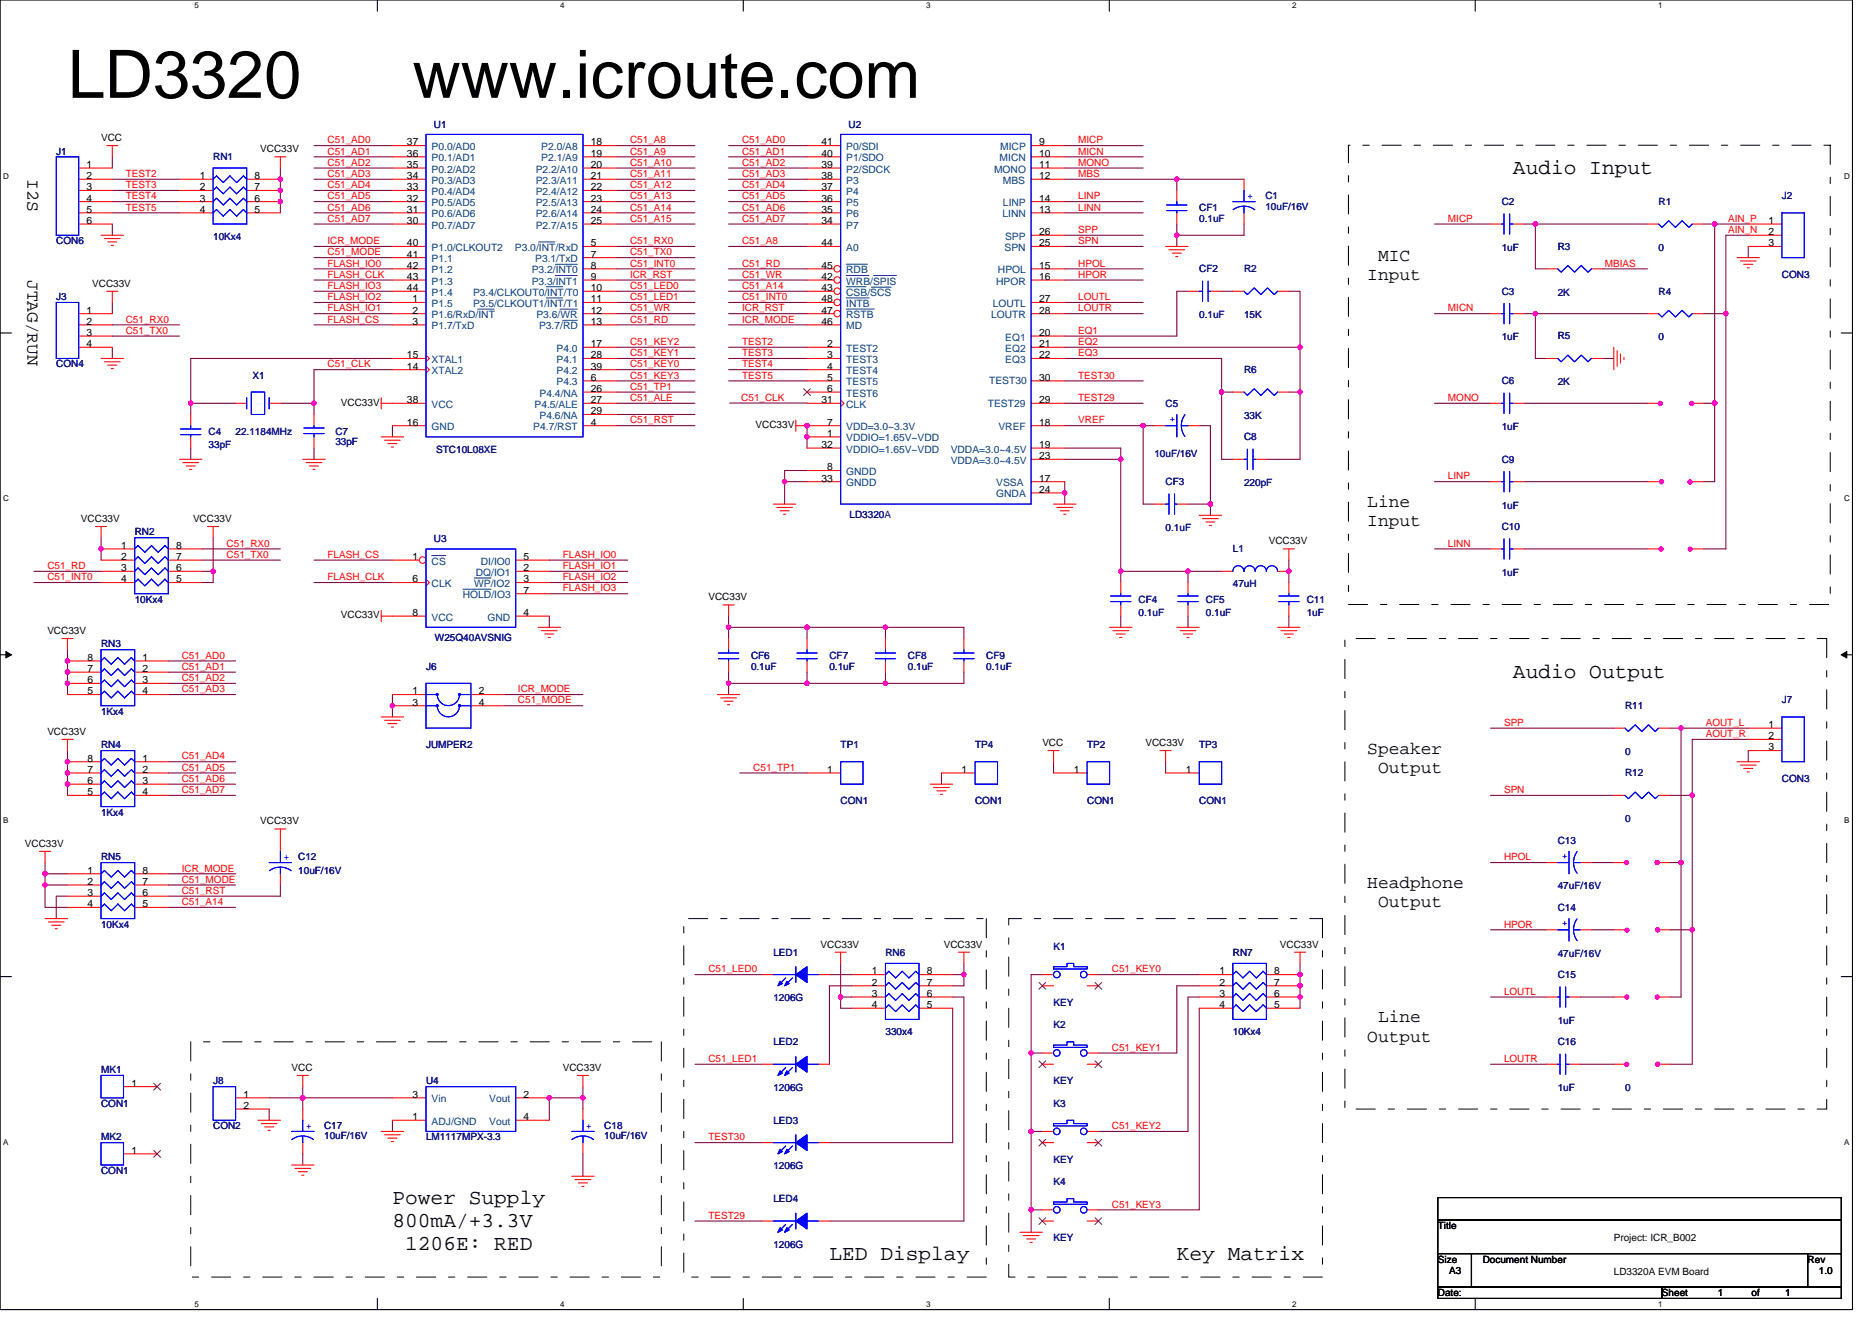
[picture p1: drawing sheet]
<svg xmlns="http://www.w3.org/2000/svg" width="297mm" height="210mm" viewBox="0 0 297 210" stroke-linecap="round" stroke-linejoin="round" font-family="sans-serif">
<defs><g id="words">
<g font-size="10.6">
<text x="10.7" y="15.5">LD3320</text>
<text x="65.4" y="15.5">www.icroute.com</text>
</g>
<g font-size="3.4">
<text x="240.1" y="27.6">Audio Input</text>
<text x="240.1" y="107.6">Audio Output</text>
<text x="62.3" y="191.2">Power Supply</text>
<text x="62.3" y="194.8">800mA/+3.3V</text>
<text x="64.3" y="198.4">1206E: RED</text>
<text x="131.6" y="200">LED Display</text>
<text x="186.7" y="200">Key Matrix</text>
</g>
<g font-size="2.8">
<text x="4.4" y="28.4" transform="rotate(90 4.4 28.4)">I2S</text>
<text x="218.7" y="41.4">MIC</text>
<text x="4.4" y="44.4" transform="rotate(90 4.4 44.4)">JTAG/RUN</text>
<text x="217" y="44.4">Input</text>
<text x="217" y="80.5">Line</text>
<text x="217" y="83.5">Input</text>
<text x="217" y="119.6">Speaker</text>
<text x="218.7" y="122.7">Output</text>
<text x="217" y="140.9">Headphone</text>
<text x="218.7" y="144">Output</text>
<text x="217" y="165.3">Output</text>
<text x="218.7" y="162.3">Line</text>
</g>
<g font-size="1.6">
<text x="16" y="22.4">VCC</text>
<text x="64.6" y="23.1">37</text>
<text x="93.7" y="23.1">18</text>
<text x="130.4" y="23.1">41</text>
<text x="164.9" y="23.1">9</text>
<text x="13.7" y="26.6">1</text>
<text x="13.7" y="28.4">2</text>
<text x="31.7" y="28.4">1</text>
<text x="40.4" y="28.4">8</text>
<text x="41.3" y="24.2">VCC33V</text>
<text x="64.6" y="24.9">36</text>
<text x="64.6" y="26.6">35</text>
<text x="64.6" y="28.4">34</text>
<text x="93.7" y="24.9">19</text>
<text x="93.7" y="26.6">20</text>
<text x="93.7" y="28.4">21</text>
<text x="130.4" y="28.4">38</text>
<text x="130.4" y="26.6">39</text>
<text x="130.4" y="24.9">40</text>
<text x="164.9" y="24.9">10</text>
<text x="164.9" y="28.4">12</text>
<text x="164.9" y="26.6">11</text>
<text x="13.7" y="30.2">3</text>
<text x="13.7" y="32">4</text>
<text x="13.7" y="33.8">5</text>
<text x="13.7" y="35.5">6</text>
<text x="31.7" y="30.2">2</text>
<text x="31.7" y="32">3</text>
<text x="31.7" y="33.8">4</text>
<text x="40.4" y="33.8">5</text>
<text x="40.4" y="32">6</text>
<text x="40.4" y="30.2">7</text>
<text x="64.6" y="30.2">33</text>
<text x="64.6" y="32">32</text>
<text x="64.6" y="33.8">31</text>
<text x="64.6" y="35.5">30</text>
<text x="93.7" y="30.2">22</text>
<text x="93.7" y="32">23</text>
<text x="93.7" y="33.8">24</text>
<text x="93.7" y="35.5">25</text>
<text x="130.4" y="35.5">34</text>
<text x="130.4" y="33.8">35</text>
<text x="130.4" y="32">36</text>
<text x="130.4" y="30.2">37</text>
<text x="164.9" y="32">14</text>
<text x="164.9" y="33.8">13</text>
<text x="280.6" y="35.5">1</text>
<text x="64.6" y="39.1">40</text>
<text x="64.6" y="40.9">41</text>
<text x="93.7" y="39.1">5</text>
<text x="93.7" y="40.9">7</text>
<text x="130.4" y="39.1">44</text>
<text x="164.9" y="39.1">25</text>
<text x="164.9" y="37.3">26</text>
<text x="280.6" y="37.3">2</text>
<text x="280.6" y="39.1">3</text>
<text x="14.6" y="45.5">VCC33V</text>
<text x="64.6" y="46.2">44</text>
<text x="64.6" y="44.4">43</text>
<text x="64.6" y="42.7">42</text>
<text x="65.5" y="48">1</text>
<text x="93.7" y="42.7">8</text>
<text x="93.7" y="44.4">9</text>
<text x="93.7" y="46.2">10</text>
<text x="93.7" y="48">11</text>
<text x="130.4" y="44.4">42</text>
<text x="130.4" y="46.2">43</text>
<text x="130.4" y="42.7">45</text>
<text x="130.4" y="48">48</text>
<text x="164.9" y="42.7">15</text>
<text x="164.9" y="44.4">16</text>
<text x="164.9" y="48">27</text>
<text x="13.7" y="49.8">1</text>
<text x="13.7" y="51.5">2</text>
<text x="13.7" y="53.3">3</text>
<text x="65.5" y="49.8">2</text>
<text x="65.5" y="51.5">3</text>
<text x="93.7" y="49.8">12</text>
<text x="93.7" y="51.5">13</text>
<text x="130.4" y="49.8">47</text>
<text x="130.4" y="51.5">46</text>
<text x="164.9" y="49.8">28</text>
<text x="164.9" y="53.3">20</text>
<text x="13.7" y="55.1">4</text>
<text x="64.6" y="58.7">14</text>
<text x="64.6" y="56.9">15</text>
<text x="93.7" y="58.7">39</text>
<text x="93.7" y="55.1">17</text>
<text x="93.7" y="56.9">28</text>
<text x="131.3" y="55.1">2</text>
<text x="131.3" y="56.9">3</text>
<text x="131.3" y="58.7">4</text>
<text x="164.9" y="55.1">21</text>
<text x="164.9" y="56.9">22</text>
<text x="54.1" y="64.4">VCC33V</text>
<text x="64.6" y="64">38</text>
<text x="93.7" y="65.8">29</text>
<text x="93.7" y="62.2">26</text>
<text x="93.7" y="64">27</text>
<text x="93.7" y="60.4">6</text>
<text x="130.4" y="64">31</text>
<text x="131.3" y="60.4">5</text>
<text x="131.3" y="62.2">6</text>
<text x="164.9" y="64">29</text>
<text x="164.9" y="60.4">30</text>
<text x="64.6" y="67.5">16</text>
<text x="93.7" y="67.5">4</text>
<text x="119.9" y="67.9">VCC33V</text>
<text x="130.4" y="71.1">32</text>
<text x="131.3" y="69.3">1</text>
<text x="131.3" y="67.5">7</text>
<text x="164.9" y="67.5">18</text>
<text x="164.9" y="71.1">19</text>
<text x="130.4" y="76.4">33</text>
<text x="131.3" y="74.7">8</text>
<text x="164.9" y="76.4">17</text>
<text x="164.9" y="72.9">23</text>
<text x="12.8" y="82.8">VCC33V</text>
<text x="30.6" y="82.8">VCC33V</text>
<text x="164.9" y="78.2">24</text>
<text x="19.2" y="87.1">1</text>
<text x="19.2" y="88.9">2</text>
<text x="28" y="88.9">7</text>
<text x="28" y="87.1">8</text>
<text x="65.5" y="88.9">1</text>
<text x="83.1" y="88.9">5</text>
<text x="201.3" y="86.4">VCC33V</text>
<text x="19.2" y="90.7">3</text>
<text x="19.2" y="92.4">4</text>
<text x="28" y="92.4">5</text>
<text x="28" y="90.7">6</text>
<text x="65.5" y="92.4">6</text>
<text x="83.1" y="92.4">3</text>
<text x="83.1" y="94.2">7</text>
<text x="83.1" y="90.7">2</text>
<text x="112.4" y="95.3">VCC33V</text>
<text x="7.5" y="100.6">VCC33V</text>
<text x="54.1" y="98.1">VCC33V</text>
<text x="65.5" y="97.8">8</text>
<text x="83.1" y="97.8">4</text>
<text x="13.9" y="106.7">7</text>
<text x="13.9" y="104.9">8</text>
<text x="22.6" y="104.9">1</text>
<text x="22.6" y="106.7">2</text>
<text x="13.9" y="110.2">5</text>
<text x="13.9" y="108.4">6</text>
<text x="22.6" y="108.4">3</text>
<text x="22.6" y="110.2">4</text>
<text x="65.5" y="110.2">1</text>
<text x="65.5" y="112">3</text>
<text x="76" y="110.2">2</text>
<text x="76" y="112">4</text>
<text x="7.5" y="116.6">VCC33V</text>
<text x="165.4" y="118.4">VCC</text>
<text x="181.8" y="118.4">VCC33V</text>
<text x="280.6" y="115.5">1</text>
<text x="280.6" y="117.3">2</text>
<text x="280.6" y="119.1">3</text>
<text x="13.9" y="124.4">6</text>
<text x="13.9" y="122.7">7</text>
<text x="13.9" y="120.9">8</text>
<text x="22.6" y="120.9">1</text>
<text x="22.6" y="122.7">2</text>
<text x="22.6" y="124.4">3</text>
<text x="131.3" y="122.7">1</text>
<text x="152.6" y="122.7">1</text>
<text x="170.4" y="122.7">1</text>
<text x="188.1" y="122.7">1</text>
<text x="13.9" y="126.2">5</text>
<text x="22.6" y="126.2">4</text>
<text x="41.3" y="130.9">VCC33V</text>
<text x="4" y="134.4">VCC33V</text>
<text x="13.9" y="138.7">1</text>
<text x="13.9" y="140.4">2</text>
<text x="13.9" y="142.2">3</text>
<text x="13.9" y="144">4</text>
<text x="22.6" y="144">5</text>
<text x="22.6" y="142.2">6</text>
<text x="22.6" y="140.4">7</text>
<text x="22.6" y="138.7">8</text>
<text x="130.2" y="150.4">VCC33V</text>
<text x="138.4" y="154.7">1</text>
<text x="147.1" y="154.7">8</text>
<text x="149.8" y="150.4">VCC33V</text>
<text x="193.5" y="154.7">1</text>
<text x="202.2" y="154.7">8</text>
<text x="203.1" y="150.4">VCC33V</text>
<text x="138.4" y="156.4">2</text>
<text x="138.4" y="158.2">3</text>
<text x="138.4" y="160">4</text>
<text x="147.1" y="160">5</text>
<text x="147.1" y="158.2">6</text>
<text x="147.1" y="156.4">7</text>
<text x="193.5" y="156.4">2</text>
<text x="193.5" y="158.2">3</text>
<text x="193.5" y="160">4</text>
<text x="202.2" y="160">5</text>
<text x="202.2" y="158.2">6</text>
<text x="202.2" y="156.4">7</text>
<text x="20.8" y="172.4">1</text>
<text x="46.3" y="170">VCC</text>
<text x="89.3" y="170">VCC33V</text>
<text x="38.6" y="174.2">1</text>
<text x="38.6" y="176">2</text>
<text x="65.5" y="177.8">1</text>
<text x="65.5" y="174.2">3</text>
<text x="83.1" y="174.2">2</text>
<text x="83.1" y="177.8">4</text>
<text x="20.8" y="183.1">1</text>
<text x="228.2" y="195.1">Title</text>
<text x="256.1" y="197">Project: ICR_B002</text>
<text x="228.2" y="200.4">Size</text>
<text x="229.9" y="202.2">A3</text>
<text x="235.3" y="200.4">Document Number</text>
<text x="256.1" y="202.3">LD3320A EVM Board</text>
<text x="286.8" y="200.4">Rev</text>
<text x="288.6" y="202.2">1.0</text>
<text x="228.2" y="205.7">Date:</text>
<text x="263.7" y="205.7">Sheet</text>
<text x="272.6" y="205.7">1</text>
<text x="277.9" y="205.7">of</text>
<text x="283.3" y="205.7">1</text>
</g>
<g font-size="1.6" fill="#f00">
<text x="52" y="22.8">C51_AD0</text>
<text x="100" y="22.8">C51_A8</text>
<text x="117.7" y="22.8">C51_AD0</text>
<text x="171.1" y="22.8">MICP</text>
<text x="20" y="28.1">TEST2</text>
<text x="20" y="29.9">TEST3</text>
<text x="52" y="26.3">C51_AD2</text>
<text x="52" y="24.5">C51_AD1</text>
<text x="52" y="28.1">C51_AD3</text>
<text x="52" y="29.9">C51_AD4</text>
<text x="100" y="26.3">C51_A10</text>
<text x="100" y="24.5">C51_A9</text>
<text x="100" y="28.1">C51_A11</text>
<text x="100" y="29.9">C51_A12</text>
<text x="117.7" y="26.3">C51_AD2</text>
<text x="117.7" y="24.5">C51_AD1</text>
<text x="117.7" y="28.1">C51_AD3</text>
<text x="117.7" y="29.9">C51_AD4</text>
<text x="171.1" y="24.5">MICN</text>
<text x="171.1" y="26.3">MONO</text>
<text x="171.1" y="28.1">MBS</text>
<text x="20" y="31.6">TEST4</text>
<text x="20" y="33.4">TEST5</text>
<text x="52" y="31.6">C51_AD5</text>
<text x="52" y="33.4">C51_AD6</text>
<text x="52" y="35.2">C51_AD7</text>
<text x="100" y="31.6">C51_A13</text>
<text x="100" y="33.4">C51_A14</text>
<text x="100" y="35.2">C51_A15</text>
<text x="117.7" y="31.6">C51_AD5</text>
<text x="117.7" y="33.4">C51_AD6</text>
<text x="117.7" y="35.2">C51_AD7</text>
<text x="171.1" y="31.6">LINP</text>
<text x="171.1" y="33.4">LINN</text>
<text x="229.8" y="35.2">MICP</text>
<text x="274.2" y="35.2">AIN_P</text>
<text x="52" y="40.5">C51_MODE</text>
<text x="52" y="38.8">ICR_MODE</text>
<text x="100" y="38.8">C51_RX0</text>
<text x="100" y="40.5">C51_TX0</text>
<text x="117.7" y="38.8">C51_A8</text>
<text x="171.1" y="37">SPP</text>
<text x="171.1" y="38.8">SPN</text>
<text x="274.2" y="37">AIN_N</text>
<text x="52" y="45.9">FLASH_IO3</text>
<text x="52" y="42.3">FLASH_IO0</text>
<text x="52" y="47.6">FLASH_IO2</text>
<text x="52" y="44.1">FLASH_CLK</text>
<text x="100" y="42.3">C51_INT0</text>
<text x="100" y="44.1">ICR_RST</text>
<text x="100" y="45.9">C51_LED0</text>
<text x="100" y="47.6">C51_LED1</text>
<text x="117.7" y="44.1">C51_WR</text>
<text x="117.7" y="42.3">C51_RD</text>
<text x="117.7" y="47.6">C51_INT0</text>
<text x="117.7" y="45.9">C51_A14</text>
<text x="171.1" y="47.6">LOUTL</text>
<text x="171.1" y="42.3">HPOL</text>
<text x="171.1" y="44.1">HPOR</text>
<text x="254.7" y="42.3">MBIAS</text>
<text x="20" y="51.2">C51_RX0</text>
<text x="20" y="53">C51_TX0</text>
<text x="52" y="49.4">FLASH_IO1</text>
<text x="52" y="51.2">FLASH_CS</text>
<text x="100" y="49.4">C51_WR</text>
<text x="100" y="51.2">C51_RD</text>
<text x="117.7" y="51.2">ICR_MODE</text>
<text x="117.7" y="49.4">ICR_RST</text>
<text x="171.1" y="53">EQ1</text>
<text x="171.1" y="49.4">LOUTR</text>
<text x="229.8" y="49.4">MICN</text>
<text x="52" y="58.3">C51_CLK</text>
<text x="100" y="58.3">C51_KEY0</text>
<text x="100" y="54.8">C51_KEY2</text>
<text x="100" y="56.5">C51_KEY1</text>
<text x="117.7" y="54.8">TEST2</text>
<text x="117.7" y="56.5">TEST3</text>
<text x="117.7" y="58.3">TEST4</text>
<text x="171.1" y="54.8">EQ2</text>
<text x="171.1" y="56.5">EQ3</text>
<text x="100" y="63.6">C51_ALE</text>
<text x="100" y="60.1">C51_KEY3</text>
<text x="100" y="61.9">C51_TP1</text>
<text x="117.6" y="63.6">C51_CLK</text>
<text x="117.7" y="60.1">TEST5</text>
<text x="171.1" y="63.6">TEST29</text>
<text x="171.1" y="60.1">TEST30</text>
<text x="229.8" y="63.6">MONO</text>
<text x="100" y="67.2">C51_RST</text>
<text x="171.1" y="67.2">VREF</text>
<text x="229.8" y="76.1">LINP</text>
<text x="36" y="88.5">C51_TX0</text>
<text x="36" y="86.8">C51_RX0</text>
<text x="52" y="88.5">FLASH_CS</text>
<text x="89.3" y="88.5">FLASH_IO0</text>
<text x="229.8" y="86.8">LINN</text>
<text x="7.5" y="92.1">C51_INT0</text>
<text x="7.5" y="90.3">C51_RD</text>
<text x="52" y="92.1">FLASH_CLK</text>
<text x="89.3" y="90.3">FLASH_IO1</text>
<text x="89.3" y="92.1">FLASH_IO2</text>
<text x="89.3" y="93.9">FLASH_IO3</text>
<text x="28.8" y="104.5">C51_AD0</text>
<text x="28.8" y="106.3">C51_AD1</text>
<text x="28.8" y="108.1">C51_AD2</text>
<text x="28.8" y="109.9">C51_AD3</text>
<text x="82.2" y="109.9">ICR_MODE</text>
<text x="82.2" y="111.7">C51_MODE</text>
<text x="238.7" y="115.2">SPP</text>
<text x="270.7" y="115.2">AOUT_L</text>
<text x="270.7" y="117">AOUT_R</text>
<text x="28.8" y="120.5">C51_AD4</text>
<text x="28.8" y="122.3">C51_AD5</text>
<text x="28.8" y="124.1">C51_AD6</text>
<text x="28.8" y="125.9">C51_AD7</text>
<text x="119.5" y="122.3">C51_TP1</text>
<text x="238.7" y="125.9">SPN</text>
<text x="238.7" y="136.5">HPOL</text>
<text x="28.8" y="138.3">ICR_MODE</text>
<text x="28.8" y="140.1">C51_MODE</text>
<text x="28.8" y="141.9">C51_RST</text>
<text x="28.8" y="143.7">C51_A14</text>
<text x="238.7" y="147.2">HPOR</text>
<text x="112.4" y="154.3">C51_LED0</text>
<text x="176.4" y="154.3">C51_KEY0</text>
<text x="238.7" y="157.9">LOUTL</text>
<text x="176.4" y="166.8">C51_KEY1</text>
<text x="112.4" y="168.5">C51_LED1</text>
<text x="238.7" y="168.5">LOUTR</text>
<text x="176.4" y="179.2">C51_KEY2</text>
<text x="112.4" y="181">TEST30</text>
<text x="176.4" y="191.7">C51_KEY3</text>
<text x="112.4" y="193.4">TEST29</text>
</g>
<g font-size="1.6" fill="#004080">
<text x="68.5" y="23.8">P0.0/AD0</text>
<text x="85.9" y="23.8">P2.0/A8</text>
<text x="134.3" y="23.8">P0/SDI</text>
<text x="158.7" y="23.8">MICP</text>
<text x="68.5" y="25.6">P0.1/AD1</text>
<text x="68.5" y="27.4">P0.2/AD2</text>
<text x="68.5" y="29.2">P0.3/AD3</text>
<text x="85" y="27.4">P2.2/A10</text>
<text x="85" y="29.2">P2.3/A11</text>
<text x="85.9" y="25.6">P2.1/A9</text>
<text x="134.3" y="29.2">P3</text>
<text x="134.3" y="27.4">P2/SDCK</text>
<text x="134.3" y="25.6">P1/SDO</text>
<text x="157.7" y="27.4">MONO</text>
<text x="158.6" y="25.6">MICN</text>
<text x="159.1" y="29.2">MBS</text>
<text x="68.5" y="30.9">P0.4/AD4</text>
<text x="68.5" y="32.7">P0.5/AD5</text>
<text x="68.5" y="34.5">P0.6/AD6</text>
<text x="85" y="30.9">P2.4/A12</text>
<text x="85" y="32.7">P2.5/A13</text>
<text x="85" y="34.5">P2.6/A14</text>
<text x="134.3" y="34.5">P6</text>
<text x="134.3" y="32.7">P5</text>
<text x="134.3" y="30.9">P4</text>
<text x="159.1" y="34.5">LINN</text>
<text x="159.1" y="32.7">LINP</text>
<text x="68.5" y="39.8">P1.0/CLKOUT2</text>
<text x="68.5" y="41.6">P1.1</text>
<text x="68.5" y="36.3">P0.7/AD7</text>
<text x="81.7" y="39.8">P3.0/INT/RxD</text>
<text x="84.9" y="41.6">P3.1/TxD</text>
<text x="85" y="36.3">P2.7/A15</text>
<text x="134.3" y="36.3">P7</text>
<text x="134.3" y="39.8">A0</text>
<text x="159.4" y="39.8">SPN</text>
<text x="159.5" y="38.1">SPP</text>
<text x="68.5" y="46.9">P1.4</text>
<text x="68.5" y="45.2">P1.3</text>
<text x="68.5" y="43.4">P1.2</text>
<text x="75.1" y="46.9">P3.4/CLKOUT0/INT/T0</text>
<text x="84.4" y="43.4">P3.2/INT0</text>
<text x="84.4" y="45.2">P3.3/INT1</text>
<text x="134.3" y="45.2">WRB/SPIS</text>
<text x="134.3" y="46.9">CSB/SCS</text>
<text x="134.3" y="43.4">RDB</text>
<text x="158.1" y="45.2">HPOR</text>
<text x="158.3" y="43.4">HPOL</text>
<text x="68.5" y="48.7">P1.5</text>
<text x="68.5" y="50.5">P1.6/RxD/INT</text>
<text x="68.5" y="52.3">P1.7/TxD</text>
<text x="75.1" y="48.7">P3.5/CLKOUT1/INT/T1</text>
<text x="85.1" y="50.5">P3.6/WR</text>
<text x="85.5" y="52.3">P3.7/RD</text>
<text x="134.3" y="52.3">MD</text>
<text x="134.3" y="50.5">RSTB</text>
<text x="134.3" y="48.7">INTB</text>
<text x="157.3" y="50.5">LOUTR</text>
<text x="157.5" y="48.7">LOUTL</text>
<text x="68.5" y="59.4">XTAL2</text>
<text x="68.5" y="57.6">XTAL1</text>
<text x="88.3" y="59.4">P4.2</text>
<text x="88.3" y="55.8">P4.0</text>
<text x="88.3" y="57.6">P4.1</text>
<text x="134.3" y="55.8">TEST2</text>
<text x="134.3" y="57.6">TEST3</text>
<text x="134.3" y="59.4">TEST4</text>
<text x="159.5" y="54.1">EQ1</text>
<text x="159.5" y="55.8">EQ2</text>
<text x="159.5" y="57.6">EQ3</text>
<text x="68.5" y="64.7">VCC</text>
<text x="84.8" y="64.7">P4.5/ALE</text>
<text x="85.6" y="62.9">P4.4/NA</text>
<text x="88.3" y="61.2">P4.3</text>
<text x="134.3" y="61.2">TEST5</text>
<text x="134.3" y="62.9">TEST6</text>
<text x="134.3" y="64.7">CLK</text>
<text x="156.7" y="64.6">TEST29</text>
<text x="156.9" y="60.9">TEST30</text>
<text x="68.5" y="68.3">GND</text>
<text x="84.6" y="68.3">P4.7/RST</text>
<text x="85.6" y="66.5">P4.6/NA</text>
<text x="134.3" y="70.1">VDDIO=1.65V~VDD</text>
<text x="134.3" y="68.3">VDD=3.0~3.3V</text>
<text x="134.3" y="71.8">VDDIO=1.65V~VDD</text>
<text x="150.9" y="71.8">VDDA=3.0~4.5V</text>
<text x="158.4" y="68.3">VREF</text>
<text x="134.3" y="75.4">GNDD</text>
<text x="134.3" y="77.2">GNDD</text>
<text x="150.9" y="73.6">VDDA=3.0~4.5V</text>
<text x="158.1" y="77.2">VSSA</text>
<text x="158.1" y="79">GNDA</text>
<text x="68.5" y="89.6">CS</text>
<text x="76.3" y="89.6">DI/IO0</text>
<text x="68.5" y="93.2">CLK</text>
<text x="73.4" y="95">HOLD/IO3</text>
<text x="75.2" y="93.2">WP/IO2</text>
<text x="75.5" y="91.4">DQ/IO1</text>
<text x="68.5" y="98.5">VCC</text>
<text x="77.4" y="98.5">GND</text>
<text x="68.5" y="178.5">ADJ/GND</text>
<text x="68.5" y="175">Vin</text>
<text x="77.6" y="175">Vout</text>
<text x="77.6" y="178.5">Vout</text>
</g>
<g font-size="1.6" fill="#000080">
<text x="68.9" y="20.3">U1</text>
<text x="134.6" y="20.3">U2</text>
<text x="8.9" y="24.5">J1</text>
<text x="33.8" y="25.4">RN1</text>
<text x="190.3" y="33.4">CF1</text>
<text x="190.3" y="35.2">0.1uF</text>
<text x="200.8" y="31.6">C1</text>
<text x="200.8" y="33.3">10uF/16V</text>
<text x="238.3" y="32.5">C2</text>
<text x="263.2" y="32.5">R1</text>
<text x="282.7" y="31.6">J2</text>
<text x="8.9" y="38.8">CON6</text>
<text x="33.8" y="38">10Kx4</text>
<text x="238.3" y="39.8">1uF</text>
<text x="247.2" y="39.6">R3</text>
<text x="263.2" y="39.8">0</text>
<text x="8.9" y="47.6">J3</text>
<text x="190.3" y="43.2">CF2</text>
<text x="197.4" y="43.2">R2</text>
<text x="238.3" y="46.8">C3</text>
<text x="247.2" y="46.9">2K</text>
<text x="263.2" y="46.8">R4</text>
<text x="282.7" y="44.1">CON3</text>
<text x="190.3" y="50.5">0.1uF</text>
<text x="197.4" y="50.5">15K</text>
<text x="247.2" y="53.9">R5</text>
<text x="8.9" y="58.3">CON4</text>
<text x="197.4" y="59.2">R6</text>
<text x="238.3" y="54">1uF</text>
<text x="263.2" y="54">0</text>
<text x="40" y="60.1">X1</text>
<text x="185" y="64.5">C5</text>
<text x="238.3" y="61">C6</text>
<text x="247.2" y="61.2">2K</text>
<text x="33.1" y="69">C4</text>
<text x="33.1" y="71.1">33pF</text>
<text x="37.4" y="69">22.1184MHz</text>
<text x="53.2" y="69">C7</text>
<text x="53.2" y="70.6">33pF</text>
<text x="69.2" y="71.9">STC10L08XE</text>
<text x="197.4" y="66.5">33K</text>
<text x="197.4" y="69.9">C8</text>
<text x="238.3" y="68.3">1uF</text>
<text x="183.2" y="72.5">10uF/16V</text>
<text x="185" y="77">CF3</text>
<text x="197.4" y="77.2">220pF</text>
<text x="238.3" y="73.4">C9</text>
<text x="134.8" y="82.1">LD3320A</text>
<text x="238.3" y="80.7">1uF</text>
<text x="21.4" y="85">RN2</text>
<text x="68.9" y="86">U3</text>
<text x="185" y="84.3">0.1uF</text>
<text x="195.6" y="87.7">L1</text>
<text x="238.3" y="84.1">C10</text>
<text x="21.4" y="95.7">10Kx4</text>
<text x="180.7" y="95.7">CF4</text>
<text x="191.3" y="95.7">CF5</text>
<text x="195.6" y="93.2">47uH</text>
<text x="207.3" y="95.7">C11</text>
<text x="238.3" y="91.4">1uF</text>
<text x="69" y="101.7">W25Q40AVSNIG</text>
<text x="180.7" y="97.8">0.1uF</text>
<text x="191.3" y="97.8">0.1uF</text>
<text x="207.3" y="97.8">1uF</text>
<text x="16" y="102.8">RN3</text>
<text x="67.6" y="106.3">J6</text>
<text x="119.2" y="104.5">CF6</text>
<text x="119.2" y="106.3">0.1uF</text>
<text x="131.6" y="104.5">CF7</text>
<text x="131.6" y="106.3">0.1uF</text>
<text x="144.1" y="104.5">CF8</text>
<text x="144.1" y="106.3">0.1uF</text>
<text x="156.5" y="104.5">CF9</text>
<text x="156.5" y="106.3">0.1uF</text>
<text x="16" y="113.4">1Kx4</text>
<text x="257.8" y="112.5">R11</text>
<text x="282.7" y="111.7">J7</text>
<text x="16" y="118.8">RN4</text>
<text x="67.6" y="118.8">JUMPER2</text>
<text x="133.4" y="118.8">TP1</text>
<text x="154.7" y="118.8">TP4</text>
<text x="172.5" y="118.8">TP2</text>
<text x="190.3" y="118.8">TP3</text>
<text x="257.8" y="119.8">0</text>
<text x="257.8" y="123.2">R12</text>
<text x="282.7" y="124.1">CON3</text>
<text x="16" y="129.4">1Kx4</text>
<text x="133.4" y="127.7">CON1</text>
<text x="154.7" y="127.7">CON1</text>
<text x="172.5" y="127.7">CON1</text>
<text x="190.3" y="127.7">CON1</text>
<text x="257.8" y="130.5">0</text>
<text x="16" y="136.5">RN5</text>
<text x="47.3" y="136.5">C12</text>
<text x="247.2" y="133.9">C13</text>
<text x="47.3" y="138.7">10uF/16V</text>
<text x="247.2" y="141.2">47uF/16V</text>
<text x="16" y="147.2">10Kx4</text>
<text x="247.2" y="144.5">C14</text>
<text x="122.7" y="151.7">LED1</text>
<text x="140.5" y="151.7">RN6</text>
<text x="167.2" y="150.8">K1</text>
<text x="195.6" y="151.7">RN7</text>
<text x="247.2" y="151.8">47uF/16V</text>
<text x="247.2" y="155.2">C15</text>
<text x="122.7" y="158.9">1206G</text>
<text x="167.2" y="159.7">KEY</text>
<text x="122.7" y="165.9">LED2</text>
<text x="140.5" y="164.3">330x4</text>
<text x="167.2" y="163.2">K2</text>
<text x="195.6" y="164.3">10Kx4</text>
<text x="247.2" y="165.9">C16</text>
<text x="247.2" y="162.5">1uF</text>
<text x="16" y="170.3">MK1</text>
<text x="33.8" y="172.1">J8</text>
<text x="67.6" y="172.1">U4</text>
<text x="122.7" y="173.2">1206G</text>
<text x="167.2" y="172.1">KEY</text>
<text x="247.2" y="173.2">1uF</text>
<text x="257.8" y="173.2">0</text>
<text x="16" y="175.7">CON1</text>
<text x="33.8" y="179.2">CON2</text>
<text x="51.4" y="179.2">C17</text>
<text x="95.9" y="179.2">C18</text>
<text x="122.7" y="178.3">LED3</text>
<text x="167.2" y="175.7">K3</text>
<text x="16" y="181">MK2</text>
<text x="51.4" y="180.8">10uF/16V</text>
<text x="67.6" y="181">LM1117MPX-3.3</text>
<text x="95.9" y="180.8">10uF/16V</text>
<text x="122.7" y="185.6">1206G</text>
<text x="167.2" y="184.6">KEY</text>
<text x="16" y="186.3">CON1</text>
<text x="122.7" y="190.8">LED4</text>
<text x="167.2" y="188.1">K4</text>
<text x="167.2" y="197">KEY</text>
<text x="122.7" y="198.1">1206G</text>
</g>
<g font-size="1.6" fill="#00f">
<text x="197.9" y="31.6">+</text>
<text x="186.5" y="67" transform="rotate(-90 186.5 67)">+</text>
<text x="45" y="136.5">+</text>
<text x="248.7" y="136.4" transform="rotate(-90 248.7 136.4)">+</text>
<text x="248.7" y="147" transform="rotate(-90 248.7 147)">+</text>
<text x="48.6" y="179.2">+</text>
<text x="93" y="179.2">+</text>
</g>
<g font-size="1.3">
<text x="30.8" y="1.3">5</text>
<text x="88.9" y="1.3">4</text>
<text x="147" y="1.3">3</text>
<text x="205" y="1.3">2</text>
<text x="263.1" y="1.3">1</text>
<text x=".5" y="28.4">D</text>
<text x="292.6" y="28.4">D</text>
<text x=".5" y="79.5">C</text>
<text x="292.6" y="79.5">C</text>
<text x=".5" y="130.6">B</text>
<text x="292.6" y="130.6">B</text>
<text x=".5" y="181.7">A</text>
<text x="292.6" y="181.7">A</text>
<text x="30.8" y="207.4">5</text>
<text x="88.9" y="207.4">4</text>
<text x="147" y="207.4">3</text>
<text x="205" y="207.4">2</text>
<text x="263.1" y="207.4">1</text>
</g>
</g></defs>
<path d="M0 0h293.9v207.9h-293.9z" fill="none" stroke="#000" stroke-width=".17"/>
<g fill="#fff">
<path d="M30.8 .2h.7v1.4h-.7z"/>
<path d="M30.8 206.3h.7v1.4h-.7z"/>
</g>
<path d="M59.9 0v1.8M59.9 206.1v1.8" fill="none" stroke="#000" stroke-width=".17"/>
<g fill="#fff">
<path d="M88.9 .2h.7v1.4h-.7z"/>
<path d="M88.9 206.3h.7v1.4h-.7z"/>
</g>
<path d="M117.9 0v1.8M117.9 206.1v1.8" fill="none" stroke="#000" stroke-width=".17"/>
<g fill="#fff">
<path d="M147 .2h.7v1.4h-.7z"/>
<path d="M147 206.3h.7v1.4h-.7z"/>
</g>
<path d="M176 0v1.8M176 206.1v1.8" fill="none" stroke="#000" stroke-width=".17"/>
<g fill="#fff">
<path d="M205 .2h.7v1.4h-.7z"/>
<path d="M205 206.3h.7v1.4h-.7z"/>
</g>
<path d="M234.1 0v1.8M234.1 206.1v1.8" fill="none" stroke="#000" stroke-width=".17"/>
<g fill="#fff">
<path d="M263.1 .2h.7v1.4h-.7z"/>
<path d="M263.1 206.3h.7v1.4h-.7z"/>
<path d="M.5 27.3h.9v1.4h-.9z"/>
<path d="M292.6 27.3h.9v1.4h-.9z"/>
<path d="M.5 78.4h.9v1.4h-.9z"/>
<path d="M292.6 78.4h.9v1.4h-.9z"/>
</g>
<path d="M0 52.9h1.8M292.2 52.9h1.7" fill="none" stroke="#000" stroke-width=".17"/>
<g fill="#fff">
<path d="M.5 129.5h.8v1.4h-.8z"/>
<path d="M292.6 129.5h.9v1.4h-.9z"/>
</g>
<path d="M0 103.9h1.8M292.2 103.9h1.7" fill="none" stroke="#000" stroke-width=".17"/>
<path d="M.9 103.4l.9 .5-.9 .5zM292.2 103.9l.8-.5v1z" fill="#000" stroke="#000" stroke-width=".16"/>
<g fill="#fff">
<path d="M.5 180.5h.8v1.4h-.8z"/>
<path d="M292.6 180.5h.9v1.4h-.9z"/>
</g>
<path d="M0 155h1.8M292.2 155h1.7M228.2 190.1h64v3.5h-64zM228.2 193.6h64v5.4h-64zM228.2 199h5.3v5.3h-5.3zM233.5 199h53.3v5.3h-53.3zM286.8 199h5.4v5.3h-5.4zM228.2 204.3h35.5v1.8h-35.5zM263.7 204.3h28.5v1.8h-28.5z" fill="none" stroke="#000" stroke-width=".17"/>
<g fill="none" stroke="#800040" stroke-width=".17">
<path d="M17.8 28.4h10.7M17.8 30.2h10.7M17.8 32h10.7M17.8 33.8h10.7M17.8 24.9v1.8M17.8 35.6v1.7M44.5 26.7v7.1M49.8 23.1h12.5M49.8 26.7h12.5M49.8 24.9h12.5M49.8 28.4h12.5M49.8 30.2h12.5"/>
<path d="M49.8 32h12.5M49.8 33.8h12.5M49.8 35.6h12.5M49.8 39.1h12.5M97.8 39.1h12.5M97.8 26.7h12.5M97.8 24.9h12.5M97.8 23.1h12.5M97.8 28.4h12.5M97.8 30.2h12.5M97.8 32h12.5M97.8 33.8h12.5"/>
<path d="M97.8 35.6h12.5M115.6 23.1h12.5M115.6 26.7h12.5M115.6 24.9h12.5M115.6 28.4h12.5M115.6 30.2h12.5M115.6 32h12.5M115.6 33.8h12.5M115.6 35.6h12.5M115.6 39.1h12.5M168.9 28.4h17.8v1.8M168.9 23.1h12.5"/>
<path d="M168.9 24.9h12.5M168.9 26.7h12.5M168.9 37.3h12.5M168.9 39.1h12.5M168.9 32h12.5M168.9 33.8h12.5M186.7 37.3v1.8M186.7 35.6v1.7M186.7 28.4h10.7M197.4 35.6v1.7h-10.7M227.6 35.6h8.9M241.8 35.6h1.8v7.1h1.8"/>
<path d="M243.6 35.6h17.8M270.3 35.6h1.8M272.1 35.6v28.4M272.1 35.6h5.3M277.4 39.1v1.8M277.4 37.3h-3.5v12.5M17.8 51.6h10.7M17.8 53.3h10.7M17.8 55.1v1.8M17.8 48v1.8M49.8 49.8h12.5M49.8 46.2h12.5"/>
<path d="M49.8 42.7h12.5M49.8 48h12.5M49.8 51.6h12.5M49.8 44.4h12.5M49.8 40.9h12.5M62.3 56.9h-32v7.1M62.3 58.7h-12.5v5.3M97.8 40.9h12.5M97.8 49.8h12.5M97.8 51.6h12.5M97.8 42.7h12.5M97.8 44.4h12.5"/>
<path d="M97.8 58.7h12.5M97.8 55.1h12.5M97.8 56.9h12.5M97.8 46.2h12.5M97.8 48h12.5M115.6 44.4h12.5M115.6 42.7h12.5M115.6 48h12.5M115.6 46.2h12.5M115.6 51.6h12.5M115.6 55.1h12.5M115.6 56.9h12.5"/>
<path d="M115.6 58.7h12.5M115.6 49.8h12.5M168.9 48h12.5M168.9 49.8h12.5M168.9 42.7h12.5M168.9 44.4h12.5M168.9 55.1h37.4M168.9 56.9h24.9v5.3M188.5 46.2h-1.8v7.1h-17.8M193.8 46.2h1.8M204.5 46.2h1.8v8.9M206.3 55.1v7.1"/>
<path d="M227.6 49.8h8.9M241.8 49.8h1.8v7.1h1.8M243.6 49.8h17.8M254.3 42.7h7.1M254.3 56.9h1.8M270.3 49.8h3.6M273.9 49.8v37.3h-3.6M30.3 64h7.1M30.3 64v1.8M30.3 71.1v1.8M44.5 64h5.3M49.8 64v1.8"/>
<path d="M49.8 71.1v1.8M62.3 67.6v1.7M97.8 64h12.5M97.8 67.6h12.5M97.8 60.5h12.5M97.8 62.2h12.5M97.8 65.8h12.5M115.6 60.5h12.5M115.8 64h12.3M124.5 76.5h3.6M124.5 76.5v3.5M128.1 67.6v3.5"/>
<path d="M128.1 74.7h-3.6v1.8M168.9 64h12.5M168.9 60.5h12.5M168.9 67.6h12.5M168.9 72.9h8.9M168.9 71.1h8.9v1.8M168.9 76.5v3.5M177.8 72.9v17.8M181.4 67.6v12.4h1.8M181.4 67.6h1.8M190.3 67.6h1.8v12.4M193.8 72.9h1.8"/>
<path d="M195.6 62.2h-1.8v10.7M204.5 62.2h1.8M206.3 62.2v10.7h-5.3M227.6 76.5h8.9M227.6 64h8.9M241.8 76.5h19.6M241.8 64h19.6M270.3 64h1.8M272.1 64v12.5h-1.8M5.4 92.5h10.6M5.4 90.7h10.6M16 85.3v3.6"/>
<path d="M32 88.9h12.5M32 87.1h12.5M32 90.7h1.8v1.8h-1.8M33.8 85.3v5.4M49.8 88.9h12.5M49.8 92.5h12.5M87.2 97.8v1.8M87.2 88.9h12.4M87.2 90.7h12.4M87.2 92.5h12.4M87.2 94.2h12.4M115.6 97.8v1.8"/>
<path d="M115.6 99.6h12.5M115.6 99.6v1.7M128.1 99.6v1.7M128.1 99.6h12.4M140.5 99.6h12.4v1.7M140.5 99.6v1.7M177.8 97.8v1.8M177.8 90.7v1.8M177.8 90.7h10.7M188.5 90.7h5.3M188.5 97.8v1.8M188.5 90.7v1.8"/>
<path d="M188.5 80h3.6M192.1 80v1.8M204.5 88.9v3.6M204.5 97.8v1.8M227.6 87.1h8.9M241.8 87.1h19.6M10.7 103.1v7.1M10.7 119.1v7.1M26.7 104.9h10.7M26.7 106.7h10.7M26.7 108.5h10.7M26.7 110.2h10.7"/>
<path d="M62.3 110.2v3.6M80 110.2h12.5M80 112h12.5M115.6 108.5h12.5M115.6 108.5v1.7M115.6 106.7v1.8M128.1 108.5h12.4M128.1 106.7v1.8M140.5 106.7v1.8M152.9 106.7v1.8h-12.4M236.5 115.6h19.6M265 115.6h1.7"/>
<path d="M266.7 115.6h10.7M266.7 115.6v21.3M277.4 119.1v1.8M277.4 117.3h-8.9v8.9M7.2 136.9v1.8M7.2 138.7h3.5M7.2 138.7v5.3h3.5M26.7 120.9h10.7M26.7 122.7h10.7M26.7 124.5h10.7M26.7 126.2h10.7M26.7 138.7h10.7"/>
<path d="M117.4 122.7h10.7M149.4 122.7v1.8M167.2 120.9v1.8M185 120.9v1.8M236.5 126.2h19.6M236.5 136.9h8.9M252.5 136.9h3.6M265 136.9h1.7M265 126.2h3.5M266.7 136.9v21.3h-1.7M268.5 126.2v21.4M7.2 140.5h3.5"/>
<path d="M10.7 142.2h-1.8v3.6M26.7 140.5h10.7M26.7 144h10.7M44.5 140.5v1.7h-17.8M110.3 154.7h10.6M131.6 154.7h3.6M133.4 152.9v5.3M135.2 156.5h-3.6v12.4M135.2 158.2h-1.8v1.8h1.8M151.2 158.2h1.7v35.6h-21.3M151.2 154.7h1.7M152.9 152.9v1.8"/>
<path d="M152.9 154.7v1.8h-1.7M165.4 154.7h-1.8v37.3M174.3 154.7h16M190.3 156.5h-3.6v10.6h-12.4M190.3 158.2h-1.8v21.4h-14.2M206.3 152.9v7.1M236.5 147.6h8.9M236.5 158.2h8.9M250.7 158.2h5.4M252.5 147.6h3.6M265 147.6h3.5M268.5 147.6v21.3h-3.5"/>
<path d="M42.7 174.2h5.3M42.7 176v1.8M48 172.5v1.7M48 174.2v1.8M48 174.2h14.3M62.3 177.8v1.8M92.5 174.2h-5.3v3.6M92.5 172.5v1.7M92.5 174.2v1.8M110.3 168.9h10.6M151.2 160v21.4h-19.6M163.6 167.1h1.8"/>
<path d="M163.6 179.6h1.8M190.3 160v32h-16M236.5 168.9h8.9M250.7 168.9h5.4M48 183.1v1.8M92.5 183.1v3.6M110.3 181.4h10.6M110.3 193.8h10.6M163.6 192v3.6M163.6 192h1.8"/>
</g>
<g fill="#f0f" stroke="#f0f" stroke-width=".17">
<circle cx="128" cy="99.6" r=".35"/>
<circle cx="115.6" cy="99.6" r=".35"/>
<circle cx="140.5" cy="99.6" r=".35"/>
<circle cx="140.5" cy="108.4" r=".35"/>
<circle cx="128" cy="108.4" r=".35"/>
<circle cx="115.6" cy="108.4" r=".35"/>
<circle cx="10.7" cy="108.4" r=".35"/>
<circle cx="10.7" cy="124.4" r=".35"/>
<circle cx="48" cy="174.2" r=".35"/>
<circle cx="92.5" cy="174.2" r=".35"/>
<circle cx="87.1" cy="174.2" r=".35"/>
<circle cx="49.8" cy="64" r=".35"/>
<circle cx="30.3" cy="64" r=".35"/>
<circle cx="206.3" cy="154.7" r=".35"/>
<circle cx="206.3" cy="158.2" r=".35"/>
<circle cx="206.3" cy="156.5" r=".35"/>
<circle cx="163.6" cy="167.1" r=".35"/>
<circle cx="163.6" cy="179.6" r=".35"/>
<circle cx="163.6" cy="192" r=".35"/>
<circle cx="124.5" cy="76.4" r=".35"/>
<circle cx="168.9" cy="78.2" r=".35"/>
<circle cx="62.3" cy="112" r=".35"/>
<circle cx="206.3" cy="55.1" r=".35"/>
<circle cx="186.7" cy="28.4" r=".35"/>
<circle cx="186.7" cy="37.3" r=".35"/>
<circle cx="243.6" cy="35.5" r=".35"/>
<circle cx="243.6" cy="49.8" r=".35"/>
<circle cx="266.7" cy="136.9" r=".35"/>
<circle cx="266.7" cy="115.6" r=".35"/>
<circle cx="268.5" cy="147.6" r=".35"/>
<circle cx="268.5" cy="126.2" r=".35"/>
<circle cx="272.1" cy="64" r=".35"/>
<circle cx="272.1" cy="35.5" r=".35"/>
<circle cx="273.8" cy="49.8" r=".35"/>
<circle cx="193.8" cy="62.2" r=".35"/>
<circle cx="206.3" cy="62.2" r=".35"/>
<circle cx="181.4" cy="67.6" r=".35"/>
<circle cx="192.1" cy="80" r=".35"/>
<circle cx="204.5" cy="90.7" r=".35"/>
<circle cx="188.5" cy="90.7" r=".35"/>
<circle cx="177.8" cy="72.9" r=".35"/>
<circle cx="177.8" cy="90.7" r=".35"/>
<circle cx="44.5" cy="30.2" r=".35"/>
<circle cx="44.5" cy="32" r=".35"/>
<circle cx="44.5" cy="28.4" r=".35"/>
<circle cx="10.7" cy="120.9" r=".35"/>
<circle cx="10.7" cy="104.9" r=".35"/>
<circle cx="16" cy="87.1" r=".35"/>
<circle cx="152.9" cy="154.7" r=".35"/>
<circle cx="10.7" cy="122.7" r=".35"/>
<circle cx="10.7" cy="106.7" r=".35"/>
<circle cx="128" cy="69.3" r=".35"/>
<circle cx="128" cy="67.6" r=".35"/>
<circle cx="133.4" cy="158.2" r=".35"/>
<circle cx="7.1" cy="140.4" r=".35"/>
<circle cx="7.1" cy="138.7" r=".35"/>
<circle cx="33.8" cy="90.7" r=".35"/>
</g>
<g fill="none" stroke="#f00" stroke-width=".17">
<path d="M12.5 26.7h5.3M12.5 28.4h5.3M12.5 30.2h5.3M12.5 32h5.3M12.5 33.8h5.3M12.5 35.6h5.3M16 37.3h3.6M16.6 37.9h2.5M16.9 23.1h1.8M17.1 38.4h1.4M17.6 38.9h.4M17.8 23.1v1.8"/>
<path d="M28.5 28.4h5.3M28.5 30.2h5.3M28.5 32h5.3M28.5 33.8h5.3M39.2 28.4h5.3M39.2 30.2h5.3M39.2 32h5.3M39.2 33.8h5.3M43.6 24.9h1.8M44.5 24.9v1.8M62.3 26.7h5.3M62.3 28.4h5.3"/>
<path d="M62.3 30.2h5.3M62.3 32h5.3M62.3 33.8h5.3M62.3 35.6h5.3M62.3 39.1h5.3M62.3 23.1h5.3M62.3 24.9h5.3M92.5 26.7h5.3M92.5 28.4h5.3M92.5 30.2h5.3M92.5 32h5.3M92.5 33.8h5.3"/>
<path d="M92.5 35.6h5.3M92.5 39.1h5.3M92.5 23.1h5.3M92.5 24.9h5.3M185 39.1h3.5M185.5 39.6h2.5M277.4 35.6h5.3M277.4 37.3h5.3M277.4 39.1h5.3M12.5 49.8h5.3M12.5 51.6h5.3M12.5 53.3h5.3"/>
<path d="M12.5 55.1h5.3M16 56.9h3.6M16.6 57.4h2.5M16.9 46.2h1.8M17.1 58h1.4M17.6 58.5h.4M17.8 46.2v1.8M62.3 56.9h5.3M62.3 46.2h5.3M62.3 42.7h5.3M62.3 49.8h5.3M62.3 51.6h5.3"/>
<path d="M62.3 48h5.3M62.3 58.7h5.3M62.3 44.4h5.3M62.3 40.9h5.3M67.6 58.1l.5 .6-.5 .5M67.6 56.4l.5 .5-.5 .5M92.5 56.9h5.3M92.5 46.2h5.3M92.5 42.7h5.3M92.5 49.8h5.3M92.5 51.6h5.3M92.5 55.1h5.3"/>
<path d="M92.5 48h5.3M92.5 58.7h5.3M92.5 44.4h5.3M92.5 40.9h5.3M186 40.2h1.4M186.6 40.7h.3M195.6 46.2h1.8M202.7 46.2h1.8M245.4 56.9h1.8M245.4 42.7h1.8M252.5 56.9h1.8M252.5 42.7h1.8"/>
<path d="M256.1 55.1v3.6M256.6 55.6v2.5M257.1 56.2v1.4M257.7 56.7v.4M275.6 40.9h3.6M276.2 41.4h2.5M276.7 42h1.4M277.2 42.5h.4M28.5 72.9h3.5M29 73.4h2.5M29.5 74h1.5M30.1 74.5h.3"/>
<path d="M37.4 64h1.8M42.7 64h1.8M48 72.9h3.6M48.6 73.4h2.5M49.1 74h1.4M49.7 74.5h.3M49.8 65.8v1.8M49.8 69.3v1.8M60.5 64h7.1M60.5 63.1v1.8M60.5 69.3h3.5M61 69.9h2.5"/>
<path d="M61.5 70.4h1.5M62.1 71h.3M62.3 67.6h5.3M92.5 64h5.3M92.5 67.6h5.3M92.5 62.2h5.3M92.5 60.5h5.3M92.5 65.8h5.3M126.3 67.6h1.8M126.3 66.7v1.8M183.2 67.6h1.8M188.5 67.6h1.8"/>
<path d="M195.6 62.2h1.8M202.7 62.2h1.8M236.5 76.5h1.8M236.5 64h1.8M240.1 76.5h1.7M240.1 64h1.7M261.4 76.5h1.8M261.4 64h1.8M268.5 76.5h1.8M268.5 64h1.8M15.2 83.6h1.7M16 90.7h5.4"/>
<path d="M16 87.1h5.4M16 88.9h5.4M16 92.5h5.4M16 83.6v1.7M26.7 90.7h5.3M26.7 87.1h5.3M26.7 88.9h5.3M26.7 92.5h5.3M32.9 83.6h1.8M33.8 83.6v1.7M60.5 97.8h1.8M60.5 96.9v1.8"/>
<path d="M85.4 99.6h3.5M114.7 96h1.8M115.6 96v1.8M122.7 80h3.6M123.3 80.5h2.4M123.8 81.1h1.4M124.3 81.6h.4M167.2 80h3.5M167.7 80.5h2.5M168.2 81.1h1.5M168.8 81.6h.3M176.1 99.6h3.5"/>
<path d="M177.8 92.5v1.7M177.8 96v1.8M183.2 80h1.8M186.7 80h1.8M186.7 99.6h3.6M188.5 92.5v1.7M188.5 96v1.8M190.3 81.8h3.5M190.8 82.3h2.5M191.3 82.8h1.5M191.9 83.4h.3M193.8 90.7h1.8"/>
<path d="M202.7 99.6h3.6M202.7 90.7h1.8M203.6 87.1h1.8M204.5 87.1v1.8M204.5 92.5v1.7M204.5 96v1.8M236.5 87.1h1.8M240.1 87.1h1.7M261.4 87.1h1.8M268.5 87.1h1.8M9.8 101.3h1.8M9.8 117.3h1.8"/>
<path d="M10.7 101.3v1.8M10.7 117.3v1.8M10.7 104.9h5.3M10.7 106.7h5.3M10.7 108.5h5.3M10.7 110.2h5.3M21.4 104.9h5.3M21.4 106.7h5.3M21.4 108.5h5.3M21.4 110.2h5.3M60.5 113.8h3.5M61 114.3h2.5"/>
<path d="M61.5 114.9h1.5M62.1 115.4h.3M62.3 110.2h5.3M62.3 112h5.3M74.7 110.2h5.3M74.7 112h5.3M85.9 100.1h2.5M86.4 100.6h1.5M87 101.2h.3M113.8 110.2h3.6M114.4 110.8h2.5M114.9 111.3h1.4"/>
<path d="M115.4 111.8h.4M115.6 101.3v1.8M115.6 104.9v1.8M128.1 101.3v1.8M128.1 104.9v1.8M140.5 101.3v1.8M140.5 104.9v1.8M152.9 101.3v1.8M152.9 104.9v1.8M166.3 119.1h1.8M167.2 119.1v1.8M176.6 100.1h2.5"/>
<path d="M177.1 100.6h1.5M177.7 101.2h.3M184.1 119.1h1.7M185 119.1v1.8M187.3 100.1h2.5M187.8 100.6h1.4M188.3 101.2h.4M203.3 100.1h2.5M203.8 100.6h1.4M204.3 101.2h.4M256.1 115.6h1.7M263.2 115.6h1.8"/>
<path d="M277.4 115.6h5.3M277.4 117.3h5.3M277.4 119.1h5.3M6.3 135.1h1.7M7.2 135.1v1.8M10.7 122.7h5.3M10.7 138.7h5.3M10.7 120.9h5.3M10.7 124.5h5.3M10.7 126.2h5.3M21.4 122.7h5.3M21.4 138.7h5.3"/>
<path d="M21.4 120.9h5.3M21.4 124.5h5.3M21.4 126.2h5.3M43.6 131.6h1.8M44.5 131.6v3.5M44.5 138.7v1.8M128.1 122.7h5.3M147.6 124.5h3.6M148.1 125h2.5M148.7 125.5h1.4M149.2 126.1h.4M149.4 122.7h5.3"/>
<path d="M167.2 122.7h5.3M185 122.7h5.3M245.4 136.9h1.8M250.7 136.9h1.8M256.1 136.9h1.7M256.1 126.2h1.7M263.2 136.9h1.8M263.2 126.2h1.8M275.6 120.9h3.6M276.2 121.4h2.5M276.7 122h1.4M277.2 122.5h.4"/>
<path d="M7.2 145.8h3.5M7.7 146.3h2.5M8.2 146.9h1.4M8.8 147.4h.3M10.7 140.5h5.3M10.7 142.2h5.3M10.7 144h5.3M21.4 140.5h5.3M21.4 142.2h5.3M21.4 144h5.3M132.5 151.1h1.8M133.4 151.1v1.8"/>
<path d="M135.2 158.2h5.3M135.2 154.7h5.3M135.2 156.5h5.3M145.8 158.2h5.4M145.8 154.7h5.4M145.8 156.5h5.4M152.1 151.1h1.7M152.9 151.1v1.8M165.4 154.7h1.8M165.4 156.5h1.8M172.5 154.7h1.8M172.5 156.5h1.8"/>
<path d="M205.4 151.1h1.8M206.3 151.1v1.8M245.4 147.6h1.8M250.7 147.6h1.8M256.1 147.6h1.7M256.1 158.2h1.7M263.2 147.6h1.8M263.2 158.2h1.8M19.6 172.5h5.3M37.4 174.2h5.3M37.4 176h5.3M40.9 177.8h3.6"/>
<path d="M41.5 178.3h2.5M42 178.9h1.4M42.5 179.4h.4M47.2 170.7h1.7M48 170.7v1.8M48 176v1.8M60.5 179.6h3.5M62.3 174.2h5.3M62.3 177.8h5.3M81.8 174.2h5.4M81.8 177.8h5.4M91.6 170.7h1.8"/>
<path d="M92.5 170.7v1.8M92.5 176v1.8M135.2 160h5.3M145.8 160h5.4M165.4 179.6h1.8M165.4 168.9h1.8M165.4 167.1h1.8M172.5 179.6h1.8M172.5 168.9h1.8M172.5 167.1h1.8M245.4 168.9h1.8M249 168.9h1.7"/>
<path d="M256.1 168.9h1.7M263.2 168.9h1.8M46.3 184.9h3.5M46.8 185.4h2.5M47.3 186h1.5M47.9 186.5h.3M48 181.4v1.7M61 180.1h2.5M61.5 180.6h1.5M62.1 181.2h.3M90.7 186.7h3.6M91.2 187.2h2.5"/>
<path d="M91.8 187.7h1.4M92.3 188.3h.4M92.5 181.4v1.7M120.9 181.4h1.8M120.9 193.8h1.8M129.8 181.4h1.8M129.8 193.8h1.8M161.8 195.6h3.6M162.4 196.1h2.5M162.9 196.6h1.4M163.4 197.2h.4M165.4 181.4h1.8"/>
<path d="M165.4 193.8h1.8M165.4 192h1.8M172.5 181.4h1.8M172.5 193.8h1.8M172.5 192h1.8"/>
</g>
<path d="M214 23h76.4v72.9h-76.4zM213.4 101.3h76.5v74.7h-76.5zM108.5 145.8h48v56.9h-48zM160.1 145.8h49.7v56.9h-49.7zM30.3 165.4h74.6v37.3h-74.6z" fill="none" stroke="#000" stroke-width=".16" stroke-dasharray="3 2 1 2"/>
<g fill="none" stroke="#00f" stroke-width=".17">
<path d="M8.9 24.9h3.6v12.4h-3.6zM33.8 26.7h5.4v8.9h-5.4zM33.8 28.4l.6-.5 1 1.1 1.1-1.1 1 1.1 1.1-1.1 .6 .5M33.8 32l.6-.5 1 1 1.1-1 1 1 1.1-1 .6 .5M33.8 33.8l.6-.5 1 1 1.1-1 1 1 1.1-1 .6 .5M39.2 30.2l-.6-.5-1.1 1.1-1-1.1-1.1 1.1-1-1.1-.6 .5M67.6 21.3h24.9v48h-24.9zM282.7 33.8h3.6v7.1h-3.6zM8.9 48h3.6v8.9h-3.6zM197.4 46.2l.5 .6 1.1-1.1 1.1 1.1 1-1.1 1.1 1.1 .5-.6M247.2 56.9l.5 .5 1.1-1 1 1 1.1-1 1.1 1 .5-.5M247.2 42.7l.5 .5 1.1-1.1 1 1.1 1.1-1.1 1.1 1.1 .5-.5"/>
<path d="M39.2 63.1v1.8M39.9 62.2h2.1v3.6h-2.1zM42.7 63.1v1.8M48.2 68.8h3.2M48.2 67.9h3.2M49.8 67.6v.3M49.8 68.8v.5M185 67.6h1.7M185.5 78.4v3.2M186.4 78.4v3.2M186.7 65.8v3.5M187.4 67.6h1.1"/>
<path d="M188 65.8a2.86 2.86 0 0 0 0 3.5M197.4 62.2l.5 .6 1.1-1.1 1.1 1.1 1-1.1 1.1 1.1 .5-.6M238.3 76.5h.4M238.3 64h.4M238.7 74.8v3.3M238.7 62.4v3.2M239.5 74.8v3.3M239.5 76.5h.6M239.5 62.4v3.2M239.5 64h.6M21.4 85.3h5.3v8.9h-5.3zM21.4 87.1l.5-.5 1.1 1.1 1-1.1 1.1 1.1 1.1-1.1 .5 .5"/>
<path d="M21.4 88.9l.5-.5 1.1 1 1-1 1.1 1 1.1-1 .5 .5M21.4 92.5l.5-.6 1.1 1.1 1-1.1 1.1 1.1 1.1-1.1 .5 .6M26.7 90.7l-.5-.6-1.1 1.1-1.1-1.1-1 1.1-1.1-1.1-.5 .6M176.2 95.5h3.2M176.2 94.6h3.2M177.8 94.2v.4M177.8 95.5v.5M185 80h.5M186.4 80h.3M186.9 95.5h3.2M186.9 94.6h3.2M188.5 94.2v.4"/>
<path d="M188.5 95.5v.5M195.6 90.7a.89 .89 0 0 1 .9-.9 .89 .89 0 0 1 .9 .9 .88 .88 0 0 1 .9-.9 .88 .88 0 0 1 .9 .9M199.2 90.7a.88 .88 0 0 1 .9-.9 .88 .88 0 0 1 .8 .9M201 90.7a.88 .88 0 0 1 .8-.9 .88 .88 0 0 1 .9 .9M202.9 95.5h3.2M202.9 94.6h3.2M204.5 94.2v.4M204.5 95.5v.5M238.3 87.1h.4M238.7 85.5v3.2M239.5 85.5v3.2M239.5 87.1h.6"/>
<path d="M16 103.1h5.4v8.9h-5.4zM16 119.1h5.4v8.9h-5.4zM16 104.9l.6-.5 1 1 1.1-1 1.1 1 1-1 .6 .5M16 106.7l.6-.5 1 1 1.1-1 1.1 1 1-1 .6 .5M16 108.5l.6-.6 1 1.1 1.1-1.1 1.1 1.1 1-1.1 .6 .6M16 110.2l.6-.5 1 1.1 1.1-1.1 1.1 1.1 1-1.1 .6 .5M67.6 108.5h7.1v7.1h-7.1zM67.6 112h1.8M67.6 110.2h1.8M69.4 112a1.77 1.77 0 0 0 1.7 1.8 1.77 1.77 0 0 0 1.8-1.8M69.4 110.2a1.77 1.77 0 0 0 1.7 1.8 1.77 1.77 0 0 0 1.8-1.8M72.9 110.2h1.8"/>
<path d="M72.9 112h1.8M114 103.7h3.2M114 104.5h3.2M115.6 104.5v.4M115.6 103.1v.6M126.4 103.7h3.3M126.4 104.5h3.3M128.1 104.5v.4M128.1 103.1v.6M138.9 103.7h3.2M138.9 104.5h3.2M140.5 104.5v.4"/>
<path d="M140.5 103.1v.6M151.3 103.7h3.3M151.3 104.5h3.3M152.9 104.5v.4M152.9 103.1v.6M257.8 115.6l.6 .5 1.1-1.1 1 1.1 1.1-1.1 1.1 1.1 .5-.5M282.7 113.8h3.6v7.1h-3.6zM16 136.9h5.4v8.9h-5.4zM16 138.7l.6-.5 1 1 1.1-1 1.1 1 1-1 .6 .5M16 120.9l.6-.5 1 1 1.1-1 1.1 1 1-1 .6 .5M16 122.7l.6-.5 1 1 1.1-1 1.1 1 1-1 .6 .5M16 124.5l.6-.6 1 1.1 1.1-1.1 1.1 1.1 1-1.1 .6 .6"/>
<path d="M16 126.2l.6-.5 1 1.1 1.1-1.1 1.1 1.1 1-1.1 .6 .5M42.7 136.9h3.6M42.8 138.2a2.86 2.86 0 0 1 3.4 0M44.5 137.6v1.1M44.5 135.1v1.8M133.4 120.9h3.5v3.6h-3.5zM154.7 120.9h3.6v3.6h-3.6zM172.5 120.9h3.6v3.6h-3.6zM190.3 120.9h3.5v3.6h-3.5zM247.2 136.9h1.8M249 135.1v3.6M249.7 136.9h1"/>
<path d="M250.2 135.2a2.86 2.86 0 0 0 0 3.4M257.8 126.2l.6 .6 1.1-1.1 1 1.1 1.1-1.1 1.1 1.1 .5-.6M16 140.5l.6-.6 1 1.1 1.1-1.1 1.1 1.1 1-1.1 .6 .6M16 142.2l.6-.5 1 1.1 1.1-1.1 1.1 1.1 1-1.1 .6 .5M16 144l.6-.5 1 1 1.1-1 1.1 1 1-1 .6 .5M140.5 152.9h5.3v8.9h-5.3zM140.5 154.7l.5-.5 1.1 1 1.1-1 1 1 1.1-1 .5 .5M140.5 156.5l.5-.6 1.1 1.1 1.1-1.1 1 1.1 1.1-1.1 .5 .6M140.5 158.2l.5-.5 1.1 1.1 1.1-1.1 1 1.1 1.1-1.1 .5 .5M167.2 153.4h2.1v-.5h1.1v.5h2.1v.4h-5.3zM247.2 147.6h1.8M249 145.8v3.6"/>
<path d="M249.7 147.6h1M250.2 145.8a2.86 2.86 0 0 0 0 3.5M16 170.7h3.6v3.5h-3.6zM33.8 172.5h3.6v5.3h-3.6zM46.3 179.6h3.5M48 177.8v1.8M67.6 172.5h14.2v7.1h-14.2zM90.7 179.6h3.6M92.5 177.8v1.8M140.5 160l.5-.5 1.1 1 1.1-1 1 1 1.1-1 .5 .5M167.2 178.3h2.1v-.5h1.1v.5h2.1v.4h-5.3zM167.2 165.9h2.1v-.5h1.1v.5h2.1v.3h-5.3z"/>
<path d="M247.2 168.9h.3M247.5 167.3v3.2M248.4 167.3v3.2M248.4 168.9h.6M46.3 180.9a2.86 2.86 0 0 1 3.4 0M48 180.3v1.1M90.8 180.9a2.86 2.86 0 0 1 3.4 0M92.5 180.3v1.1M122.7 181.4h3.6M122.7 193.8h3.6M124.7 181.9l-1.1 1.1M124.7 194.3l-1.1 1.1"/>
<path d="M125.7 181.9l-1 1.1M125.7 194.3l-1 1.1M126.3 180.1v2.5M126.3 192.6v2.5M128.1 181.4h1.7M128.1 193.8h1.7M167.2 190.8h2.1v-.6h1.1v.6h2.1v.3h-5.3z"/>
<circle cx="167.7" cy="154.7" r=".52"/>
<circle cx="172" cy="154.7" r=".52"/>
<circle cx="167.7" cy="167.1" r=".52"/>
<circle cx="167.7" cy="179.6" r=".52"/>
<circle cx="172" cy="167.1" r=".52"/>
<circle cx="172" cy="179.6" r=".52"/>
<circle cx="167.7" cy="192" r=".52"/>
<circle cx="172" cy="192" r=".52"/>
</g>
<g fill="none" stroke="#804000" stroke-width=".16">
<path d="M164.9 155.9l1 1.1M165.9 155.9l-1.1 1.1M173.8 155.9l1 1.1M174.8 155.9l-1.1 1.1M24.4 171.9l1.1 1.1M25.5 171.9l-1.1 1.1M164.9 168.4l1 1.1M165.9 168.4l-1.1 1.1M173.8 168.4l1 1.1M174.8 168.4l-1.1 1.1M164.9 180.8l1 1.1M164.9 193.3l1 1.1"/>
<path d="M165.9 180.8l-1.1 1.1M165.9 193.3l-1.1 1.1M173.8 180.8l1 1.1M173.8 193.3l1 1.1M174.8 180.8l-1.1 1.1M174.8 193.3l-1.1 1.1"/>
</g>
<g fill="#00f" stroke="#00f" stroke-width=".17">
<path d="M126.3 181.4l1.8-1.3v2.5z" fill-rule="evenodd"/>
<path d="M123.8 182.4l.3 .4-.7 .3z" fill-rule="evenodd"/>
<path d="M124.9 182.4l.3 .4-.7 .3z" fill-rule="evenodd"/>
<path d="M126.3 181.4l1.8-1.3v2.5z" fill-rule="evenodd"/>
<path d="M123.8 182.4l.3 .4-.7 .3z" fill-rule="evenodd"/>
<path d="M124.9 182.4l.3 .4-.7 .3z" fill-rule="evenodd"/>
<path d="M72.8 111.9h.2v.2h-.2z" fill-rule="evenodd"/>
<path d="M72.8 110.1h.2v.2h-.2z" fill-rule="evenodd"/>
<path d="M69.3 110.1h.2v.2h-.2z" fill-rule="evenodd"/>
<path d="M69.3 111.9h.2v.2h-.2z" fill-rule="evenodd"/>
<path d="M72.8 111.9h.2v.2h-.2z" fill-rule="evenodd"/>
<path d="M72.8 110.1h.2v.2h-.2z" fill-rule="evenodd"/>
<path d="M69.3 110.1h.2v.2h-.2z" fill-rule="evenodd"/>
<path d="M69.3 111.9h.2v.2h-.2z" fill-rule="evenodd"/>
<path d="M126.3 193.8l1.8-1.2v2.5z" fill-rule="evenodd"/>
<path d="M123.8 194.9l.3 .3-.7 .4z" fill-rule="evenodd"/>
<path d="M124.9 194.9l.3 .3-.7 .4z" fill-rule="evenodd"/>
<path d="M126.3 193.8l1.8-1.2v2.5z" fill-rule="evenodd"/>
<path d="M123.8 194.9l.3 .3-.7 .4z" fill-rule="evenodd"/>
<path d="M124.9 194.9l.3 .3-.7 .4z" fill-rule="evenodd"/>
</g>
<path d="M85.4 38.4h2.7M75.8 49.1h2.6M86.7 45.5h2.6M86.7 47.3h2.6M88.1 42h3.5M88.1 43.7h3.5M88.9 49.1h2.7M89.3 50.8h2.3" fill="none" stroke="#004080" stroke-width=".16"/>
<circle cx="67.1" cy="88.9" r=".52" fill="#fff" stroke="#f00" stroke-width=".17"/>
<g fill="none" stroke="#f00" stroke-width=".17">
<path d="M128.1 35.6h5.3M128.1 23.1h5.3M128.1 24.9h5.3M128.1 26.7h5.3M128.1 28.4h5.3M128.1 33.8h5.3M128.1 32h5.3M128.1 30.2h5.3M163.6 23.1h5.3M163.6 24.9h5.3M163.6 26.7h5.3M163.6 28.4h5.3"/>
<path d="M163.6 33.8h5.3M163.6 32h5.3M163.6 39.1h5.3M163.6 37.3h5.3M236.5 35.6h1.8M240.1 35.6h1.7M261.4 35.6h1.8M268.5 35.6h1.8M128.1 55.1h5.3M128.1 56.9h5.3M128.1 58.7h5.3M163.6 49.8h5.3"/>
<path d="M163.6 55.1h5.3M163.6 56.9h5.3M163.6 42.7h5.3M163.6 44.4h5.3M163.6 53.3h5.3M163.6 48h5.3M261.4 49.8h1.8M268.5 49.8h1.8M128.1 69.3h5.3M128.1 60.5h5.3M128.1 62.2h5.3M128.1 67.6h5.3"/>
<path d="M128.1 74.7h5.3M128.1 76.5h5.3M128.1 71.1h5.3M128.1 64h5.3M133.4 63.5l.5 .5-.5 .5M163.6 72.9h5.3M163.6 60.5h5.3M163.6 67.6h5.3M163.6 76.5h5.3M163.6 71.1h5.3M163.6 78.2h5.3M163.6 64h5.3"/>
<path d="M195.6 72.9h1.8M199.2 72.9h1.8M62.3 88.9h4.2M62.3 92.5h5.3M62.3 97.8h5.3M67.6 91.9l.5 .6-.5 .5M81.8 88.9h5.4M81.8 90.7h5.4M81.8 92.5h5.4M81.8 97.8h5.4M81.8 94.2h5.4M120.9 154.7h1.8"/>
<path d="M129.8 154.7h1.8M245.4 158.2h1.8M249 158.2h1.7M19.6 183.1h5.3"/>
</g>
<path d="M68.5 88.2h2.2M73.4 93.5h4.5M75.2 91.7h2.7" fill="none" stroke="#004080" stroke-width=".16"/>
<g fill="none" stroke="#00f" stroke-width=".17">
<path d="M238.3 35.6h.4M238.7 34v3.2M239.5 34v3.2M239.5 35.6h.6M263.2 35.6l.5 .5 1.1-1.1 1.1 1.1 1-1.1 1.1 1.1 .5-.5M263.2 49.8l.5 .5 1.1-1 1.1 1 1-1 1.1 1 .5-.5M197.4 72.9h.5M197.9 71.3v3.2M198.8 71.3v3.2M198.8 72.9h.4M67.6 87.1h14.2v12.5h-14.2zM122.7 154.7h3.6"/>
<path d="M124.7 155.2l-1.1 1.1M125.7 155.2l-1 1.1M126.3 153.4v2.5M128.1 154.7h1.7M247.2 158.2h.3M247.5 156.6v3.3M248.4 156.6v3.3M248.4 158.2h.6M16 181.4h3.6v3.5h-3.6z"/>
</g>
<path d="M127.5 61.7l1.1 1.1M128.6 61.7l-1.1 1.1M24.4 182.6l1.1 1.1M25.5 182.6l-1.1 1.1" fill="none" stroke="#804000" stroke-width=".16"/>
<g fill="#00f" stroke="#00f" stroke-width=".17">
<path d="M126.3 154.7l1.8-1.3v2.5z" fill-rule="evenodd"/>
<path d="M123.8 155.7l.3 .4-.7 .4z" fill-rule="evenodd"/>
<path d="M124.9 155.7l.3 .4-.7 .4z" fill-rule="evenodd"/>
<path d="M126.3 154.7l1.8-1.3v2.5z" fill-rule="evenodd"/>
<path d="M123.8 155.7l.3 .4-.7 .4z" fill-rule="evenodd"/>
<path d="M124.9 155.7l.3 .4-.7 .4z" fill-rule="evenodd"/>
</g>
<circle cx="132.8" cy="44.4" r=".52" fill="#fff" stroke="#f00" stroke-width=".17"/>
<path d="M128.1 44.4h4.2" fill="none" stroke="#f00" stroke-width=".17"/>
<path d="M134.3 43.7h3.6" fill="none" stroke="#004080" stroke-width=".16"/>
<circle cx="132.8" cy="46.2" r=".52" fill="#fff" stroke="#f00" stroke-width=".17"/>
<path d="M128.1 39.1h5.3M128.1 46.2h4.2" fill="none" stroke="#f00" stroke-width=".17"/>
<path d="M134.3 45.5h3.1" fill="none" stroke="#004080" stroke-width=".16"/>
<circle cx="132.8" cy="42.7" r=".52" fill="#fff" stroke="#f00" stroke-width=".17"/>
<path d="M128.1 42.7h4.2M128.1 51.6h5.3" fill="none" stroke="#f00" stroke-width=".17"/>
<path d="M134.3 41.9h3.3" fill="none" stroke="#004080" stroke-width=".16"/>
<circle cx="132.8" cy="49.8" r=".52" fill="#fff" stroke="#f00" stroke-width=".17"/>
<path d="M128.1 49.8h4.2" fill="none" stroke="#f00" stroke-width=".17"/>
<path d="M134.3 49h4.4" fill="none" stroke="#004080" stroke-width=".16"/>
<circle cx="132.8" cy="48" r=".52" fill="#fff" stroke="#f00" stroke-width=".17"/>
<g fill="none" stroke="#f00" stroke-width=".17">
<path d="M186.7 30.2v1.8M186.7 33.8v1.8M197.4 28.4v1.8M197.4 33.8v1.8M128.1 48h4.2M188.5 46.2h1.8M192.1 46.2h1.7M236.5 49.8h1.8M240.1 49.8h1.7M30.3 65.8v1.8M30.3 69.3v1.8M190.3 154.7h5.3"/>
<path d="M190.3 156.5h5.3M190.3 158.2h5.3M201 154.7h5.3M201 156.5h5.3M201 158.2h5.3M120.9 168.9h1.8M129.8 168.9h1.8M190.3 160h5.3M201 160h5.3"/>
</g>
<path d="M134.3 47.3h3.6M138.3 45.6h3.1M138.6 43.7h3.6" fill="none" stroke="#004080" stroke-width=".16"/>
<g fill="none" stroke="#00f" stroke-width=".17">
<path d="M133.4 21.3h30.2v58.7h-30.2zM185.1 32.5h3.2M185.1 33.4h3.2M186.7 33.4v.4M186.7 32v.5M195.6 32h3.6M195.7 33.3a2.86 2.86 0 0 1 3.4 0M197.4 32.7v1.1M197.4 30.2v1.8M190.3 46.2h.5M190.8 44.6v3.2M191.7 44.6v3.2"/>
<path d="M191.7 46.2h.4M238.3 49.8h.4M238.7 48.2v3.2M239.5 48.2v3.2M239.5 49.8h.6M28.7 68.1h3.2M28.7 69h3.2M30.3 69v.3M30.3 67.6v.5M195.6 152.9h5.4v8.9h-5.4zM195.6 154.7l.5-.5 1.1 1 1.1-1 1 1 1.1-1 .6 .5M195.6 156.5l.5-.6 1.1 1.1 1.1-1.1 1 1.1 1.1-1.1 .6 .6"/>
<path d="M195.6 158.2l.5-.5 1.1 1.1 1.1-1.1 1 1.1 1.1-1.1 .6 .5M122.7 168.9h3.6M124.7 169.4l-1.1 1.1M125.7 169.4l-1 1.1M126.3 167.7v2.5M128.1 168.9h1.7M195.6 160l.5-.5 1.1 1 1.1-1 1 1 1.1-1 .6 .5"/>
</g>
<g fill="#00f" stroke="#00f" stroke-width=".17">
<path d="M126.3 168.9l1.8-1.2v2.5z" fill-rule="evenodd"/>
<path d="M123.8 170l.3 .3-.7 .4z" fill-rule="evenodd"/>
<path d="M124.9 170l.3 .3-.7 .4z" fill-rule="evenodd"/>
<path d="M126.3 168.9l1.8-1.2v2.5z" fill-rule="evenodd"/>
<path d="M123.8 170l.3 .3-.7 .4z" fill-rule="evenodd"/>
<path d="M124.9 170l.3 .3-.7 .4z" fill-rule="evenodd"/>
</g>
<g fill="#f0f" stroke="#f0f" stroke-width=".17">
<circle cx="128" cy="99.6" r=".35"/>
<circle cx="115.6" cy="99.6" r=".35"/>
<circle cx="140.5" cy="99.6" r=".35"/>
<circle cx="140.5" cy="108.4" r=".35"/>
<circle cx="128" cy="108.4" r=".35"/>
<circle cx="115.6" cy="108.4" r=".35"/>
<circle cx="10.7" cy="108.4" r=".35"/>
<circle cx="10.7" cy="124.4" r=".35"/>
<circle cx="48" cy="174.2" r=".35"/>
<circle cx="92.5" cy="174.2" r=".35"/>
<circle cx="87.1" cy="174.2" r=".35"/>
<circle cx="49.8" cy="64" r=".35"/>
<circle cx="30.3" cy="64" r=".35"/>
<circle cx="206.3" cy="154.7" r=".35"/>
<circle cx="206.3" cy="158.2" r=".35"/>
<circle cx="206.3" cy="156.5" r=".35"/>
<circle cx="163.6" cy="167.1" r=".35"/>
<circle cx="163.6" cy="179.6" r=".35"/>
<circle cx="163.6" cy="192" r=".35"/>
<circle cx="124.5" cy="76.4" r=".35"/>
<circle cx="168.9" cy="78.2" r=".35"/>
<circle cx="62.3" cy="112" r=".35"/>
<circle cx="206.3" cy="55.1" r=".35"/>
<circle cx="186.7" cy="28.4" r=".35"/>
<circle cx="186.7" cy="37.3" r=".35"/>
<circle cx="243.6" cy="35.5" r=".35"/>
<circle cx="243.6" cy="49.8" r=".35"/>
<circle cx="266.7" cy="136.9" r=".35"/>
<circle cx="266.7" cy="115.6" r=".35"/>
<circle cx="268.5" cy="147.6" r=".35"/>
<circle cx="268.5" cy="126.2" r=".35"/>
<circle cx="272.1" cy="64" r=".35"/>
<circle cx="272.1" cy="35.5" r=".35"/>
<circle cx="273.8" cy="49.8" r=".35"/>
<circle cx="193.8" cy="62.2" r=".35"/>
<circle cx="206.3" cy="62.2" r=".35"/>
<circle cx="181.4" cy="67.6" r=".35"/>
<circle cx="192.1" cy="80" r=".35"/>
<circle cx="204.5" cy="90.7" r=".35"/>
<circle cx="188.5" cy="90.7" r=".35"/>
<circle cx="177.8" cy="72.9" r=".35"/>
<circle cx="177.8" cy="90.7" r=".35"/>
<circle cx="44.5" cy="30.2" r=".35"/>
<circle cx="44.5" cy="32" r=".35"/>
<circle cx="44.5" cy="28.4" r=".35"/>
<circle cx="10.7" cy="120.9" r=".35"/>
<circle cx="10.7" cy="104.9" r=".35"/>
<circle cx="16" cy="87.1" r=".35"/>
<circle cx="152.9" cy="154.7" r=".35"/>
<circle cx="10.7" cy="122.7" r=".35"/>
<circle cx="10.7" cy="106.7" r=".35"/>
<circle cx="128" cy="69.3" r=".35"/>
<circle cx="128" cy="67.6" r=".35"/>
<circle cx="133.4" cy="158.2" r=".35"/>
<circle cx="7.1" cy="140.4" r=".35"/>
<circle cx="7.1" cy="138.7" r=".35"/>
<circle cx="33.8" cy="90.7" r=".35"/>
<circle cx="263.4" cy="64" r=".35"/>
<circle cx="268.5" cy="64" r=".35"/>
<circle cx="263.6" cy="76.5" r=".35"/>
<circle cx="268.2" cy="76.5" r=".35"/>
<circle cx="263.6" cy="87.1" r=".35"/>
<circle cx="268.2" cy="87.2" r=".35"/>
<circle cx="258.2" cy="147.6" r=".35"/>
<circle cx="263" cy="147.6" r=".35"/>
<circle cx="258.1" cy="136.9" r=".35"/>
<circle cx="262.9" cy="136.9" r=".35"/>
<circle cx="258.1" cy="158.2" r=".35"/>
<circle cx="263" cy="158.2" r=".35"/>
<circle cx="263" cy="168.9" r=".35"/>
<circle cx="258.1" cy="168.9" r=".35"/>
</g>
<use href="#words"/>
</svg>
